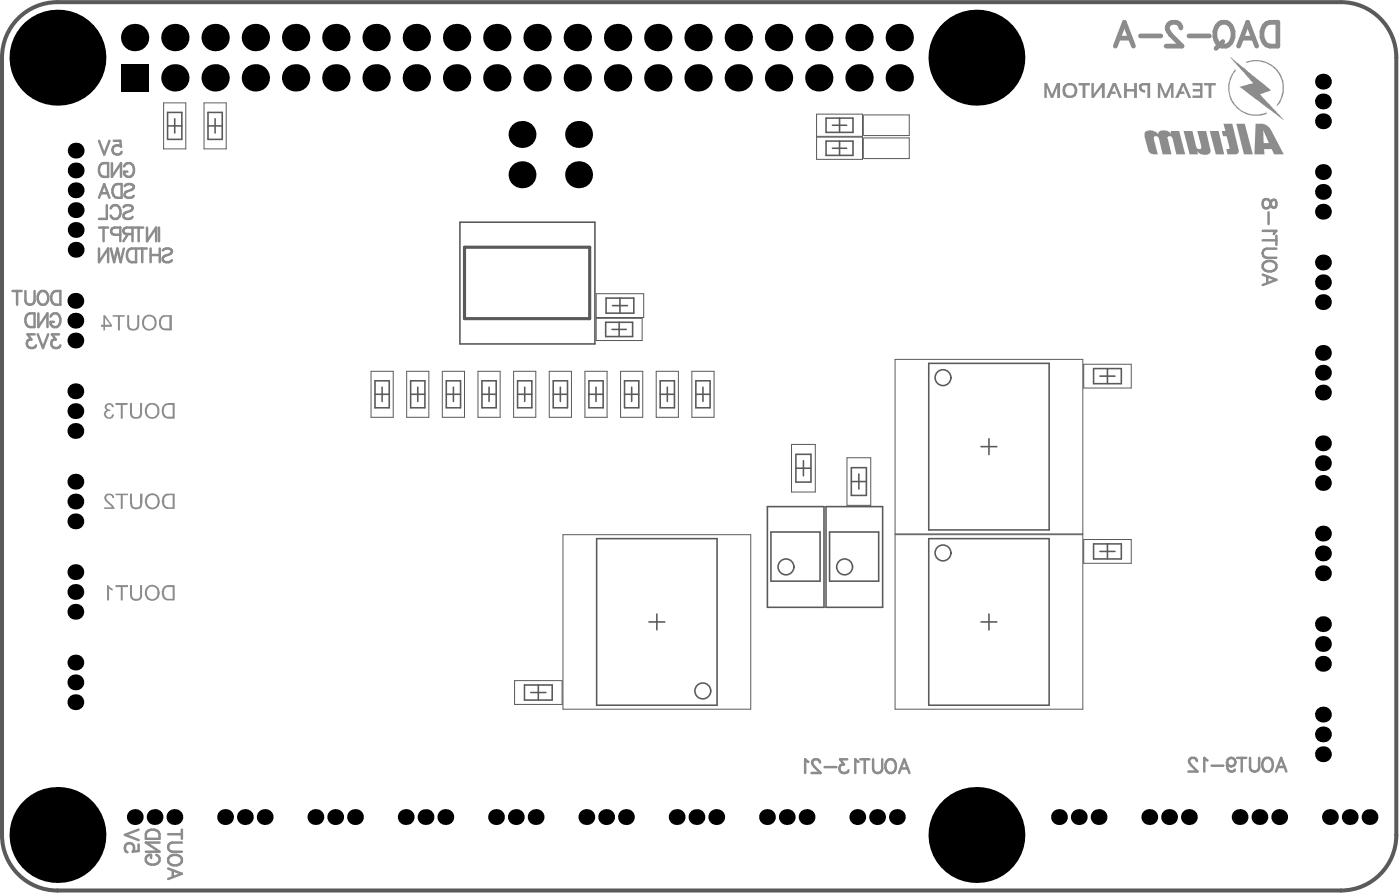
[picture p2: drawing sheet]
<svg xmlns="http://www.w3.org/2000/svg" width="294mm" height="188mm" viewBox="0 0 294 188" stroke-linecap="round" stroke-linejoin="round" font-family="sans-serif">
<g fill="none" stroke="#5a5a5a" stroke-width=".33">
<path d="M35.2 26.4h3M35.2 23.6h3v5.7h-3zM36.7 24.9v3M43.7 26.4h3M43.7 23.6h3v5.7h-3zM45.2 24.9v3M173.6 24.8h5.7v3h-5.7zM173.6 29.6h5.7v3h-5.7zM174.9 31.1h3M174.9 26.3h3M176.4 24.8v3M176.4 29.6v3"/>
<path d="M96.7 46.6h28.3v25.6h-28.3zM78.8 79.9h3v5.7h-3zM86.3 79.9h3v5.7h-3zM93.8 79.9h3v5.7h-3zM101.3 79.9h3v5.7h-3zM108.8 79.9h3v5.7h-3zM116.3 79.9h3v5.7h-3zM123.8 79.9h3v5.7h-3zM127.3 67.7h5.6v3h-5.6zM127.4 62.6h5.8v3.1h-5.8zM128.6 69.2h3M128.7 64.2h3.2"/>
<path d="M130.1 67.7v3M130.3 62.6v3.1M131.2 79.9h3v5.7h-3zM138.7 79.9h3v5.7h-3zM146.2 79.9h3v5.7h-3zM195.2 76.3h25.3v34.9h-25.3zM229.8 77.4h5.9v3.1h-5.9zM231.2 79h3.1M232.7 77.4v3.1M78.8 82.8h3M80.3 81.3v3M86.3 82.8h3"/>
<path d="M87.8 81.3v3M93.8 82.8h3M95.3 81.3v3M101.3 82.8h3M102.8 81.3v3M108.8 82.8h3M110.3 81.3v3M116.3 82.8h3M117.8 81.3v3M123.8 82.8h3M125.3 81.3v3M131.2 82.8h3"/>
<path d="M132.7 81.3v3M138.7 82.8h3M140.2 81.3v3M146.2 82.8h3M147.7 81.3v3M167.3 98.3h3.1M167.3 95.4h3.1v5.8h-3.1zM168.8 96.7v3.2M178.9 98.2h3.2v5.8h-3.2zM180.5 99.5v3.2M206.2 93.8h3.3M207.8 92.1v3.3"/>
<path d="M125.4 113.1h25.3v34.9h-25.3zM161.3 106.4h11.9v21.1h-11.9zM162 111.7h10.3v10.3h-10.3zM173.6 106.4h11.9v21.1h-11.9zM174.3 111.7h10.4v10.3h-10.4zM178.9 101.1h3.2M195.2 113.1h25.3v34.9h-25.3zM229.8 114.2h5.9v3.1h-5.9zM231.2 115.8h3.1M232.7 114.2v3.1M136.4 130.6h3.3M138 128.9v3.3"/>
<path d="M206.2 130.6h3.3M207.8 128.9v3.3M110.2 143.8h5.8v3.2h-5.8zM111.6 145.4h3.1M113.1 143.8v3.2"/>
<circle cx="198.2" cy="79.3" r="1.66"/>
<circle cx="165.2" cy="119" r="1.66"/>
<circle cx="177.5" cy="119" r="1.66"/>
<circle cx="198.2" cy="116.1" r="1.66"/>
<circle cx="147.7" cy="145" r="1.66"/>
</g>
<g fill="none" stroke="#5a5a5a" stroke-width=".21">
<path d="M34.4 21.6h4.6v9.7h-4.6zM42.9 21.6h4.6v9.7h-4.6zM171.6 24h9.7v4.6h-9.7zM171.6 28.8h9.7v4.7h-9.7zM181.4 24.1v4.4M181.4 29v4.3M181.6 24.1h9.5v4.4h-9.5M181.6 29h9.5v4.3h-9.5M78 77.9h4.6v9.7h-4.6zM85.5 77.9h4.6v9.7h-4.6zM93 77.9h4.6v9.7h-4.6zM100.4 77.9h4.7v9.7h-4.7z"/>
<path d="M107.9 77.9h4.7v9.7h-4.7zM115.4 77.9h4.7v9.7h-4.7zM122.9 77.9h4.7v9.7h-4.7zM125.3 61.7h10v5h-10zM125.3 66.8h9.6v4.7h-9.6zM130.4 77.9h4.7v9.7h-4.7zM137.9 77.9h4.7v9.7h-4.7zM145.4 77.9h4.7v9.7h-4.7zM188.1 75.4h39.5v36.7h-39.5zM227.7 76.5h10v5h-10zM166.3 93.3h5v10h-5zM178 96.1h5v10h-5z"/>
<path d="M118.3 112.2h39.5v36.7h-39.5zM188.1 112.2h39.5v36.7h-39.5zM227.7 113.3h10v5h-10zM108.1 142.9h10v5h-10z"/>
</g>
<path d="M97.6 51.9h26.3v15h-26.3z" fill="none" stroke="#5a5a5a" stroke-width=".67"/>
<path d="M3.8 3.9a11.6 11.6 0 0 1 8.3-3.4h269.7a11.6 11.6 0 0 1 11.6 11.6v163.2a11.6 11.6 0 0 1-11.6 11.6h-269.7a11.6 11.6 0 0 1-11.7-11.6v-163.2a11.6 11.6 0 0 1 3.4-8.2z" fill="none" stroke="#5a5a5a" stroke-width=".85"/>
<g fill="none" stroke="#8c8c8c" stroke-width=".52">
<path d="M20.8 29.6l1.1 2.8 1.1-2.8M23.9 29.6h1.4l.1 1.2a1.02 1.02 0 0 0-1.5 0 1.02 1.02 0 0 0 .2 1.5 1.02 1.02 0 0 0 1.5-.4M265.4 57.7l2.8 1-2.8 1.1M265.4 50.4h2.8M265.4 48.5h2.8l-.5 .6M265.6 41.9a.87 .87 0 0 1 1.4 .7l.1 .6a.58 .58 0 0 0 1 .3 1.08 1.08 0 0 0-.3-1.6h-.2a1.58 1.58 0 0 0-.7 1.4 .79 .79 0 0 1-.9 .5 .79 .79 0 0 1-.6-.8v-.5zM265.8 55.1a1.48 1.48 0 0 1 1.6-.3 1.48 1.48 0 0 1 .8 1.4 1.63 1.63 0 0 1-2.8 0v-.6zM266.3 58.1v1.3M266.6 44.6v2.4M268.2 52.2h-2a.97 .97 0 0 0-.8 1 .97 .97 0 0 0 .8 .9h2M268.2 49.5v1.9M2.6 61.1h2"/>
<path d="M3.6 61.1v2.9M5.3 61.1v2a.97 .97 0 0 0 1 .9 .97 .97 0 0 0 1-.9v-2M5.9 65.9l1.4-.1v2.9h-1a1.61 1.61 0 0 1-.4-2.8zM7.3 70.2h-1.5l.8 1.1a.92 .92 0 0 0-1 1 .92 .92 0 0 0 1.3 .8l.4-.2 .3-.4M7.9 70.2l1.1 2.9 1.1-2.9M8.1 65.8v2.9l1.9-2.9v2.9M8.5 61.2a1.09 1.09 0 0 1 1.6 1 1.26 1.26 0 0 1-.2 1.4 1.26 1.26 0 0 1-1.4 .2 1.74 1.74 0 0 1 0-2.6zM10.6 66.5a1.06 1.06 0 0 1 1.2-.7 1.06 1.06 0 0 1 .9 1.1 1.26 1.26 0 0 1-.3 1.4 1.26 1.26 0 0 1-1.4 .2l-.4-.5v-.4h.7M11.3 61.2l1.4-.1v2.9h-1a1.61 1.61 0 0 1-.4-2.8zM12.4 70.2h-1.5l.8 1.1a.92 .92 0 0 0-1 1 .92 .92 0 0 0 1.3 .8l.4-.2 .3-.4M251.5 159.8l-.2-.6-.9-.1a.7 .7 0 0 0-.4 1.1l1.7 1.8h-2M253.8 159.6l-.7-.5v2.9"/>
<path d="M260 159.1h1.9M260.9 159.1v2.9M262.7 159.1v2.1a.97 .97 0 0 0 1 .8 .97 .97 0 0 0 .9-.8v-2.1M265.8 159.2a1.1 1.1 0 0 1 1.7 1 1.26 1.26 0 0 1-.3 1.4 1.26 1.26 0 0 1-1.4 .2 1.75 1.75 0 0 1 0-2.6zM29.1 177.3v1.3l-1.2 .2a1.02 1.02 0 0 0 0-1.5 1.02 1.02 0 0 0-1.5 .1 1.02 1.02 0 0 0 .4 1.5M29.1 174.2l-2.8 1.1 2.8 1.1M31.1 174.4a1.61 1.61 0 0 1 2.4 .7v1h-2.9v-1zM32.8 179.5a1.06 1.06 0 0 1 .7 1.2 1.06 1.06 0 0 1-1.1 .8 1.26 1.26 0 0 1-1.3-.3 1.26 1.26 0 0 1-.3-1.3l.5-.4h.4v.6M33.5 176.9h-2.9l2.9 1.9h-2.9M35.3 175.1h2.9M38.2 176.9h-2a.97 .97 0 0 0-.9 .9 .97 .97 0 0 0 .9 1h2M38.2 174.2v1.9"/>
<path d="M254.6 160.7h2.5M257.9 160.1a1.46 1.46 0 0 0 .8 1.9l.7-.2 .1-.2M268.1 162l1.1-2.9 1.1 2.9M268.6 161h1.3M35.3 182.3l2.9 1.1-2.9 1.1M35.5 180a1.67 1.67 0 0 1 2.7 .3 1.48 1.48 0 0 1-.9 1.3 1.48 1.48 0 0 1-1.5-.2 .96 .96 0 0 1-.3-1.4zM36.3 182.7v1.4"/>
<circle cx="258.8" cy="160" r=".89"/>
</g>
<g fill="#8c8c8c">
<path d="M27.3 122.8h.4v2a.87 .87 0 0 0 .6 .9 .87 .87 0 0 0 1-.3l.1-2.6h.5v1.9a1.26 1.26 0 0 1-.8 1.4 1.26 1.26 0 0 1-1.5-.5l-.2-.1-.1-.4z"/>
<path d="M24.3 122.8h2.6v.4h-1.1v2.8h-.4v-2.8h-1.1z"/>
<path d="M22.5 122.8h.3l.3 .4a.74 .74 0 0 1 .6 .8l-.8-.5v2.5h-.4z"/>
<path d="M27.3 103.6h.4v2a.87 .87 0 0 0 .7 .9 .87 .87 0 0 0 1-.6v-2.3h.5v1.9a1.29 1.29 0 0 1-1.2 1.4 1.21 1.21 0 0 1-1.4-1.4z"/>
<path d="M24.3 103.6h2.6v.4h-1.1v2.8h-.4v-2.8h-1.1z"/>
<path d="M22.3 103.7h.1a1.06 1.06 0 0 1 1.6 .9h-.4a.63 .63 0 0 0-1-.6 .63 .63 0 0 0 .2 1.1l1 1 .3 .7h-2.2v-.3h1.6l-.9-.9a1.18 1.18 0 0 1-.4-1.8z"/>
<path d="M27.3 84.6h.4v1.9a.86 .86 0 0 0 .9 1.1 .86 .86 0 0 0 .8-1.1v-1.9h.5v1.9a1.2 1.2 0 0 1-1.3 1.5 1.2 1.2 0 0 1-1.3-1.5z"/>
<path d="M24.3 84.6h2.5v.4h-1v2.9h-.4v-2.9h-1.1z"/>
<path d="M22.2 84.9a1.02 1.02 0 0 1 1-.3 1.02 1.02 0 0 1 .7 .8l-.4 .1a.52 .52 0 0 0-.4-.6 .52 .52 0 0 0-.6 .5 .52 .52 0 0 0 .5 .5h.2v.5a.64 .64 0 0 0-.9 .4 .64 .64 0 0 0 .6 .8 .64 .64 0 0 0 .7-.6h.4a1.09 1.09 0 0 1-1.3 .9 1.09 1.09 0 0 1-.8-1.4l.2-.2 .4-.2a.72 .72 0 0 1-.3-1.2z"/>
<path d="M34.8 123.4l.2-.2h1.3v2.5h-.8a1.18 1.18 0 0 1-1.1-1.4zM34.5 123.1a1.79 1.79 0 0 0 .6 2.9h1.6v-3.2h-1.6z"/>
<path d="M31.3 123.3a1.2 1.2 0 0 1 1.4 .1 1.2 1.2 0 0 1 .4 1.4 1.12 1.12 0 0 1-1.3 1 1.12 1.12 0 0 1-.9-1.4l.1-.6zM31.1 123a1.72 1.72 0 0 0-.6 1.9 1.72 1.72 0 0 0 1.6 1.2 1.7 1.7 0 0 0 1.5-1.7 1.7 1.7 0 0 0-1.6-1.7z"/>
<path d="M34.8 104.1l1.5-.1v2.5h-.8a1.16 1.16 0 0 1-1-1.6zM34.5 103.9a1.88 1.88 0 0 0 .5 2.9h1.7v-3.2h-1.7z"/>
<path d="M31.4 104.1a1.16 1.16 0 0 1 1.4 .1 1.16 1.16 0 0 1 .3 1.4 1.12 1.12 0 0 1-1.3 .9 1.12 1.12 0 0 1-.9-1.4l.1-.5zM31 104a1.69 1.69 0 0 0-.4 2 1.69 1.69 0 0 0 2 .8 1.74 1.74 0 0 0 1-1.6 1.74 1.74 0 0 0-1.1-1.6l-.7-.1z"/>
<path d="M34.7 85.3l.5-.3h1.1v2.5h-.9a1.16 1.16 0 0 1-.9-1.8zM34.5 84.9a1.75 1.75 0 0 0 .4 2.9l1.8 .1v-3.3h-1.3l-.6 .1z"/>
<path d="M31.4 85.1a1.15 1.15 0 0 1 1.2 .1 1.15 1.15 0 0 1 .5 1.2 1.13 1.13 0 0 1-1.3 1.1 1.13 1.13 0 0 1-.9-1.5l.1-.6zM31 84.9a1.68 1.68 0 0 0-.5 1.9 1.68 1.68 0 0 0 1.6 1.1 1.7 1.7 0 0 0 1.4-1.3 1.7 1.7 0 0 0-.8-1.8 1.68 1.68 0 0 0-1.7 .1z"/>
</g>
<g fill="none" stroke="#8c8c8c" stroke-width=".52">
<path d="M20.8 52.2v2.8l1.9-2.8v2.8M22.4 43.1v2.9h-1.6M23.3 43.8a1.06 1.06 0 0 1 1.2-.7 1.06 1.06 0 0 1 .8 1.1 1.26 1.26 0 0 1-.3 1.3 1.26 1.26 0 0 1-1.3 .3l-.4-.5M23.3 52.2l.7 2.8 .7-2.8 .7 2.8 .6-2.8M26 43.5a1.26 1.26 0 0 1 1.9 0 .73 .73 0 0 1-.6 .8l-.8 .3a.7 .7 0 0 0-.5 .5 .7 .7 0 0 0 .2 .7 1.32 1.32 0 0 0 1.7-.3M27 52.6l.6-.4h1v2.8h-1a1.57 1.57 0 0 1-.6-2.4zM28.9 52.2h2M29.9 52.2v2.8M31.6 52.2v2.8M31.6 53.5h2M33.6 52.2v2.8M34.2 52.6a1.26 1.26 0 0 1 1.9 0 .73 .73 0 0 1-.5 .8l-.8 .3a.7 .7 0 0 0-.6 .5 .7 .7 0 0 0 .3 .7 1.32 1.32 0 0 0 1.6-.3"/>
<path d="M169.9 159.9l-.7-.5v2.9M178.1 159.4h-1.6l.9 1.1a.92 .92 0 0 0-1 1.1 .92 .92 0 0 0 1.2 .7l.5-.2 .2-.4M180.4 159.9l-.7-.5v2.9M180.8 159.4h1.9M181.7 159.4v2.9M183.5 159.4v2.1a.97 .97 0 0 0 .9 .8 .97 .97 0 0 0 1-.8v-2.1M186.6 159.5a1.09 1.09 0 0 1 1.7 1 1.26 1.26 0 0 1-.3 1.4 1.26 1.26 0 0 1-1.4 .2 1.75 1.75 0 0 1 0-2.6zM172.3 160.1l-.3-.6-.8-.1a.7 .7 0 0 0-.4 1.1l1.7 1.8h-2M173.3 161h2.5M188.9 162.3l1.1-2.9 1.1 2.9M189.3 161.3h1.4"/>
</g>
<g fill="#8c8c8c">
<path d="M26.7 66.2h.4v2a.87 .87 0 0 0 .5 .8 .87 .87 0 0 0 1-.1l.2-.5v-2.2h.5v1.8a1.32 1.32 0 0 1-.8 1.3 1.32 1.32 0 0 1-1.4-.2l-.4-.6z"/>
<path d="M23.7 66.2h2.5v.3h-1v2.9h-.4v-2.9h-1.1z"/>
<path d="M34.1 66.7l.5-.2h1v2.4h-.8a1.13 1.13 0 0 1-1-1.5zM33.8 66.4v.1a1.75 1.75 0 0 0 .7 2.9h1.6v-3.2h-1.8z"/>
<path d="M30.8 66.6a1.22 1.22 0 0 1 1.4 .2 1.22 1.22 0 0 1 .3 1.3 1.13 1.13 0 0 1-1.4 .9 1.13 1.13 0 0 1-.8-1.4l.1-.7zM30.5 66.2a1.78 1.78 0 0 0-.6 2 1.78 1.78 0 0 0 1.6 1.3 1.74 1.74 0 0 0 1.4-1.7 1.74 1.74 0 0 0-1.3-1.7z"/>
<path d="M22.1 66.7l1.1 1.5h-1.1zM21.7 66.2v2h-.5v.4h.5v.8h.4v-.8h1.4v-.4l-1.4-2z"/>
</g>
<g fill="none" stroke="#8c8c8c" stroke-width=".52">
<path d="M21.4 34.4l1.3-.1v2.8h-.9a1.6 1.6 0 0 1-.4-2.7zM23.5 34.3v2.8l1.9-2.8v2.8M24.2 38.8l1.4-.2v2.9h-1a1.61 1.61 0 0 1-.4-2.7zM26.1 34.9a1.06 1.06 0 0 1 1.2-.7 1.06 1.06 0 0 1 .8 1.1 1.26 1.26 0 0 1-.2 1.4 1.26 1.26 0 0 1-1.4 .3l-.4-.6v-.4h.7M26.2 39.1a1.26 1.26 0 0 1 1.9 0 .73 .73 0 0 1-.5 .8l-.9 .3a.7 .7 0 0 0-.5 .5 .7 .7 0 0 0 .3 .7 1.32 1.32 0 0 0 1.6-.3M20.8 41.5l1.1-2.9 1.1 2.9M20.8 47.8h1.9M21.2 40.6h1.4M21.8 47.8v2.8M25.3 49.3h-1.2a.75 .75 0 0 1-.8-.8 .75 .75 0 0 1 .8-.7h1.2v2.8M26.9 49.1l-1 1.5M27.8 49.1l-1.6-.1a.66 .66 0 0 1 0-1.1l1.6-.1v2.8"/>
<path d="M28.2 47.8h1.9M29.1 47.8v2.8M30.9 47.8v2.8l1.9-2.8v2.8M33.4 47.8v2.8"/>
</g>
<path d="M240.8 27.6l-.3 .3v.8l.8 2.9 .7 .7 1.3 .1-.8-3.2a.51 .51 0 0 1 .4-.6 .51 .51 0 0 1 .6 .4l.8 3.4h1.9l-.8-3.2a.46 .46 0 0 1 .3-.6 .46 .46 0 0 1 .6 .3l.9 3.5h1.9l-1.3-4.9h-1.8l.1 .6-.2-.3a1.85 1.85 0 0 0-2.4 0l-.2 .3a2.09 2.09 0 0 0-2.5-.5zM265.5 27.3l1.2 2.7h-1.1zM248.7 27.5l1.3 4.9h1.8l-.2-.6a1.97 1.97 0 0 0 2.7 .3l.1-.9-.9-3.7h-1.9l.9 3.2a.51 .51 0 0 1-.5 .6 .51 .51 0 0 1-.6-.5l-.8-3.3zM254.2 27.5l1.3 4.9h1.8l-1.2-4.9zM259.8 26l1.6 6.4h1.9l-1.7-6.4zM263.9 26l-.3 6.4h2.1v-1.1h1.6l.5 1.1h2l-2.7-5.2-.5-.5a1.95 1.95 0 0 0-1.6-.7zM257.1 26l.4 1.5h-.7l.2 1.1h.8l.6 2.4v.2l-.7 .1 .3 1.1h1.1a.83 .83 0 0 0 1.2-.8l-1.3-5.6z" fill="#8c8c8c"/>
<path d="M234.4 9.7l1.9-5 1.9 5M235.1 8h2.4M239.7 7.5h4.3M248.2 5.9a1.24 1.24 0 0 0-1-1.2h-.9a1.22 1.22 0 0 0-.8 1.9l.5 .7 2.4 2.4h-3.3M249.9 7.5h4.3M256.3 4.9a1.9 1.9 0 0 1 2.8 1.7 2.77 2.77 0 0 1-1.4 3.1 1.96 1.96 0 0 1-2.4-1.9 3 3 0 0 1 1-2.9zM257 8.7l-1.4 1.5M260.3 9.7l1.9-5 1.9 5M261 8h2.4M266.2 4.9l.7-.2h1.6v5h-1.6a2.37 2.37 0 0 1-1.7-3.1l.5-1.2z" fill="none" stroke="#8c8c8c" stroke-width="1"/>
<path d="M261.8 13l.1 .2a5.6 5.6 0 0 1 6.6 2 5.6 5.6 0 0 1-.2 6.9l.2 .2 .1-.2a5.8 5.8 0 0 0-2-8.9 7 7 0 0 0-3.2-.6zM236.2 17.4v3.2h.6v-1.4h1.5v1.4h.6v-3.2h-.6v1.3h-1.5v-1.3zM239.4 17.8a1.23 1.23 0 0 0 1.2 1.7l.1-.5-.2-.1a.53 .53 0 0 1-.5-.3 .53 .53 0 0 1 0-.6l1.1-.1v2.7h.6v-3.2h-1.7zM229.4 17.4v3.2h.5l1.7-2.3v2.3h.6v-3.2h-.6l-1.7 2.3v-2.3zM219.5 17.4v3.2h.5v-2.2l.8 2.2h.5l.9-2.2v2.2h.6v-3.2h-.7l-1 2.4-1-2.4zM243.3 17.4v3.2h.5v-2.2l1 2.2h.4l.9-2.2v2.2h.5v-3.2h-.6l-1.1 2.4-1-2.4zM224.1 18.2a1.04 1.04 0 0 1 1.2-.1 1.04 1.04 0 0 1 .5 1.1 1 1 0 0 1-1.2 .8 1 1 0 0 1-.7-1.2zM226.7 17.4v.5h.8v2.7h.6v-2.7h.9v-.5zM233.9 17.4l-1.4 3.2h.7l.3-.9h1l-.1-.5h-.7l.5-1.2 1 2.6h.6l-1.3-3.2zM248.4 17.4l-1.4 3.2h.6l.4-.9h1l-.2-.5h-.6l.5-1.2 1.1 2.6h.5l-1.3-3.2zM250.6 17.4v.5h1.6v.8h-1.5v.5h1.5v.9h-1.6v.5h2.1v-3.2zM253 17.4v.5h1v2.7h.6v-2.7h.9v-.5zM223.6 17.9a1.63 1.63 0 0 0-.2 1.7 1.63 1.63 0 0 0 1.5 1 1.47 1.47 0 0 0 1.5-1.7 1.6 1.6 0 0 0-1-1.5 1.6 1.6 0 0 0-1.8 .5zM259.6 14.6l-.1 .1a5.9 5.9 0 0 0-.2 7.3 5.9 5.9 0 0 0 6.9 1.9v-.3a5.6 5.6 0 0 1-6.9-2.1 5.6 5.6 0 0 1 .4-6.8zM258.5 11.9l1.2 1.6 3.7 3.9-2.9 .9 9.2 6.9a.6 .6 0 0 0-.5-.7l-4.4-4.7 2.4-.8z" fill="#8c8c8c"/>
<g fill="#000">
<circle cx="12.1" cy="12.1" r="10.1"/>
<circle cx="28.3" cy="7.9" r="2.87"/>
<circle cx="36.8" cy="7.9" r="2.87"/>
<circle cx="36.8" cy="16.3" r="2.87"/>
<circle cx="45.2" cy="7.9" r="2.87"/>
<circle cx="45.2" cy="16.3" r="2.87"/>
<circle cx="53.7" cy="7.9" r="2.87"/>
<circle cx="53.7" cy="16.3" r="2.87"/>
<circle cx="62.1" cy="16.3" r="2.87"/>
<circle cx="62.1" cy="7.9" r="2.87"/>
<circle cx="70.6" cy="16.3" r="2.87"/>
<circle cx="70.6" cy="7.9" r="2.87"/>
<circle cx="79" cy="7.9" r="2.87"/>
<circle cx="79" cy="16.3" r="2.87"/>
<circle cx="87.5" cy="7.9" r="2.87"/>
<circle cx="87.5" cy="16.3" r="2.87"/>
<circle cx="96" cy="16.3" r="2.87"/>
<circle cx="96" cy="7.9" r="2.87"/>
<circle cx="104.4" cy="7.9" r="2.87"/>
<circle cx="104.4" cy="16.3" r="2.87"/>
<circle cx="112.9" cy="16.3" r="2.87"/>
<circle cx="112.9" cy="7.9" r="2.87"/>
<circle cx="121.3" cy="7.9" r="2.87"/>
<circle cx="121.3" cy="16.3" r="2.87"/>
<circle cx="129.8" cy="7.9" r="2.87"/>
<circle cx="129.8" cy="16.3" r="2.87"/>
<circle cx="138.2" cy="7.9" r="2.87"/>
<circle cx="138.2" cy="16.3" r="2.87"/>
<circle cx="146.7" cy="7.9" r="2.87"/>
<circle cx="146.7" cy="16.3" r="2.87"/>
<circle cx="155.2" cy="7.9" r="2.87"/>
<circle cx="155.2" cy="16.3" r="2.87"/>
<circle cx="163.6" cy="7.9" r="2.87"/>
<circle cx="163.6" cy="16.3" r="2.87"/>
<circle cx="172.1" cy="16.3" r="2.87"/>
<circle cx="172.1" cy="7.9" r="2.87"/>
<circle cx="180.5" cy="7.9" r="2.87"/>
<circle cx="180.5" cy="16.3" r="2.87"/>
<circle cx="189" cy="7.9" r="2.87"/>
<circle cx="189" cy="16.3" r="2.87"/>
<circle cx="205.2" cy="12.1" r="10.1"/>
<circle cx="278" cy="17.1" r="1.66"/>
<circle cx="15.9" cy="35.8" r="1.66"/>
<circle cx="15.9" cy="31.6" r="1.66"/>
<circle cx="15.9" cy="39.9" r="1.66"/>
<circle cx="109.7" cy="36.7" r="2.83"/>
<circle cx="109.7" cy="28.2" r="2.83"/>
<circle cx="121.6" cy="36.7" r="2.83"/>
<circle cx="121.6" cy="28.2" r="2.83"/>
<circle cx="278" cy="25.5" r="1.66"/>
<circle cx="278" cy="36.1" r="1.66"/>
<circle cx="278" cy="21.3" r="1.66"/>
<circle cx="15.9" cy="48.3" r="1.66"/>
<circle cx="15.9" cy="44.1" r="1.66"/>
<circle cx="15.9" cy="52.4" r="1.66"/>
<circle cx="278" cy="44.4" r="1.66"/>
<circle cx="278" cy="55.1" r="1.66"/>
<circle cx="278" cy="40.3" r="1.66"/>
<circle cx="278" cy="59.3" r="1.66"/>
<circle cx="15.8" cy="67.3" r="1.66"/>
<circle cx="15.8" cy="71.5" r="1.66"/>
<circle cx="15.8" cy="63.2" r="1.66"/>
<circle cx="278" cy="74.1" r="1.66"/>
<circle cx="278" cy="78.2" r="1.66"/>
<circle cx="278" cy="63.4" r="1.66"/>
<circle cx="15.8" cy="86.3" r="1.66"/>
<circle cx="15.8" cy="90.5" r="1.66"/>
<circle cx="15.8" cy="82.1" r="1.66"/>
<circle cx="278" cy="93.1" r="1.66"/>
<circle cx="278" cy="97.2" r="1.66"/>
<circle cx="278" cy="82.4" r="1.66"/>
<circle cx="15.8" cy="101.1" r="1.66"/>
<circle cx="15.8" cy="105.3" r="1.66"/>
<circle cx="15.8" cy="109.5" r="1.66"/>
<circle cx="278" cy="101.4" r="1.66"/>
<circle cx="278" cy="112" r="1.66"/>
<circle cx="278" cy="116.2" r="1.66"/>
<circle cx="15.8" cy="120.1" r="1.66"/>
<circle cx="15.8" cy="124.3" r="1.66"/>
<circle cx="15.8" cy="128.4" r="1.66"/>
<circle cx="15.8" cy="139.1" r="1.66"/>
<circle cx="278" cy="135.2" r="1.66"/>
<circle cx="278" cy="120.3" r="1.66"/>
<circle cx="278" cy="131" r="1.66"/>
<circle cx="278" cy="139.4" r="1.66"/>
<circle cx="15.8" cy="143.3" r="1.66"/>
<circle cx="15.8" cy="147.4" r="1.66"/>
<circle cx="278" cy="150" r="1.66"/>
<circle cx="278" cy="158.3" r="1.66"/>
<circle cx="278" cy="154.2" r="1.66"/>
<circle cx="12.1" cy="175.3" r="10.1"/>
<circle cx="28.3" cy="171.5" r="1.66"/>
<circle cx="32.5" cy="171.5" r="1.66"/>
<circle cx="36.7" cy="171.5" r="1.66"/>
<circle cx="47.3" cy="171.5" r="1.66"/>
<circle cx="51.5" cy="171.5" r="1.66"/>
<circle cx="55.6" cy="171.5" r="1.66"/>
<circle cx="66.3" cy="171.5" r="1.66"/>
<circle cx="70.4" cy="171.5" r="1.66"/>
<circle cx="74.6" cy="171.5" r="1.66"/>
<circle cx="85.3" cy="171.5" r="1.66"/>
<circle cx="89.4" cy="171.5" r="1.66"/>
<circle cx="93.6" cy="171.5" r="1.66"/>
<circle cx="104.2" cy="171.5" r="1.66"/>
<circle cx="108.4" cy="171.5" r="1.66"/>
<circle cx="112.6" cy="171.5" r="1.66"/>
<circle cx="123.2" cy="171.5" r="1.66"/>
<circle cx="127.4" cy="171.5" r="1.66"/>
<circle cx="131.5" cy="171.5" r="1.66"/>
<circle cx="142.2" cy="171.5" r="1.66"/>
<circle cx="146.4" cy="171.5" r="1.66"/>
<circle cx="150.5" cy="171.5" r="1.66"/>
<circle cx="161.2" cy="171.5" r="1.66"/>
<circle cx="165.3" cy="171.5" r="1.66"/>
<circle cx="169.5" cy="171.5" r="1.66"/>
<circle cx="180.2" cy="171.5" r="1.66"/>
<circle cx="184.3" cy="171.5" r="1.66"/>
<circle cx="188.5" cy="171.5" r="1.66"/>
<circle cx="205.2" cy="175.3" r="10.1"/>
<circle cx="222.6" cy="171.5" r="1.66"/>
<circle cx="226.7" cy="171.5" r="1.66"/>
<circle cx="230.9" cy="171.5" r="1.66"/>
<circle cx="241.5" cy="171.5" r="1.66"/>
<circle cx="245.7" cy="171.5" r="1.66"/>
<circle cx="249.9" cy="171.5" r="1.66"/>
<circle cx="260.5" cy="171.5" r="1.66"/>
<circle cx="264.7" cy="171.5" r="1.66"/>
<circle cx="268.8" cy="171.5" r="1.66"/>
<circle cx="279.5" cy="171.5" r="1.66"/>
<circle cx="283.7" cy="171.5" r="1.66"/>
<circle cx="287.8" cy="171.5" r="1.66"/>
</g>
<path d="M25.4 13.5h5.8v5.7h-5.8z" fill-rule="evenodd" fill="#000"/>
</svg>
